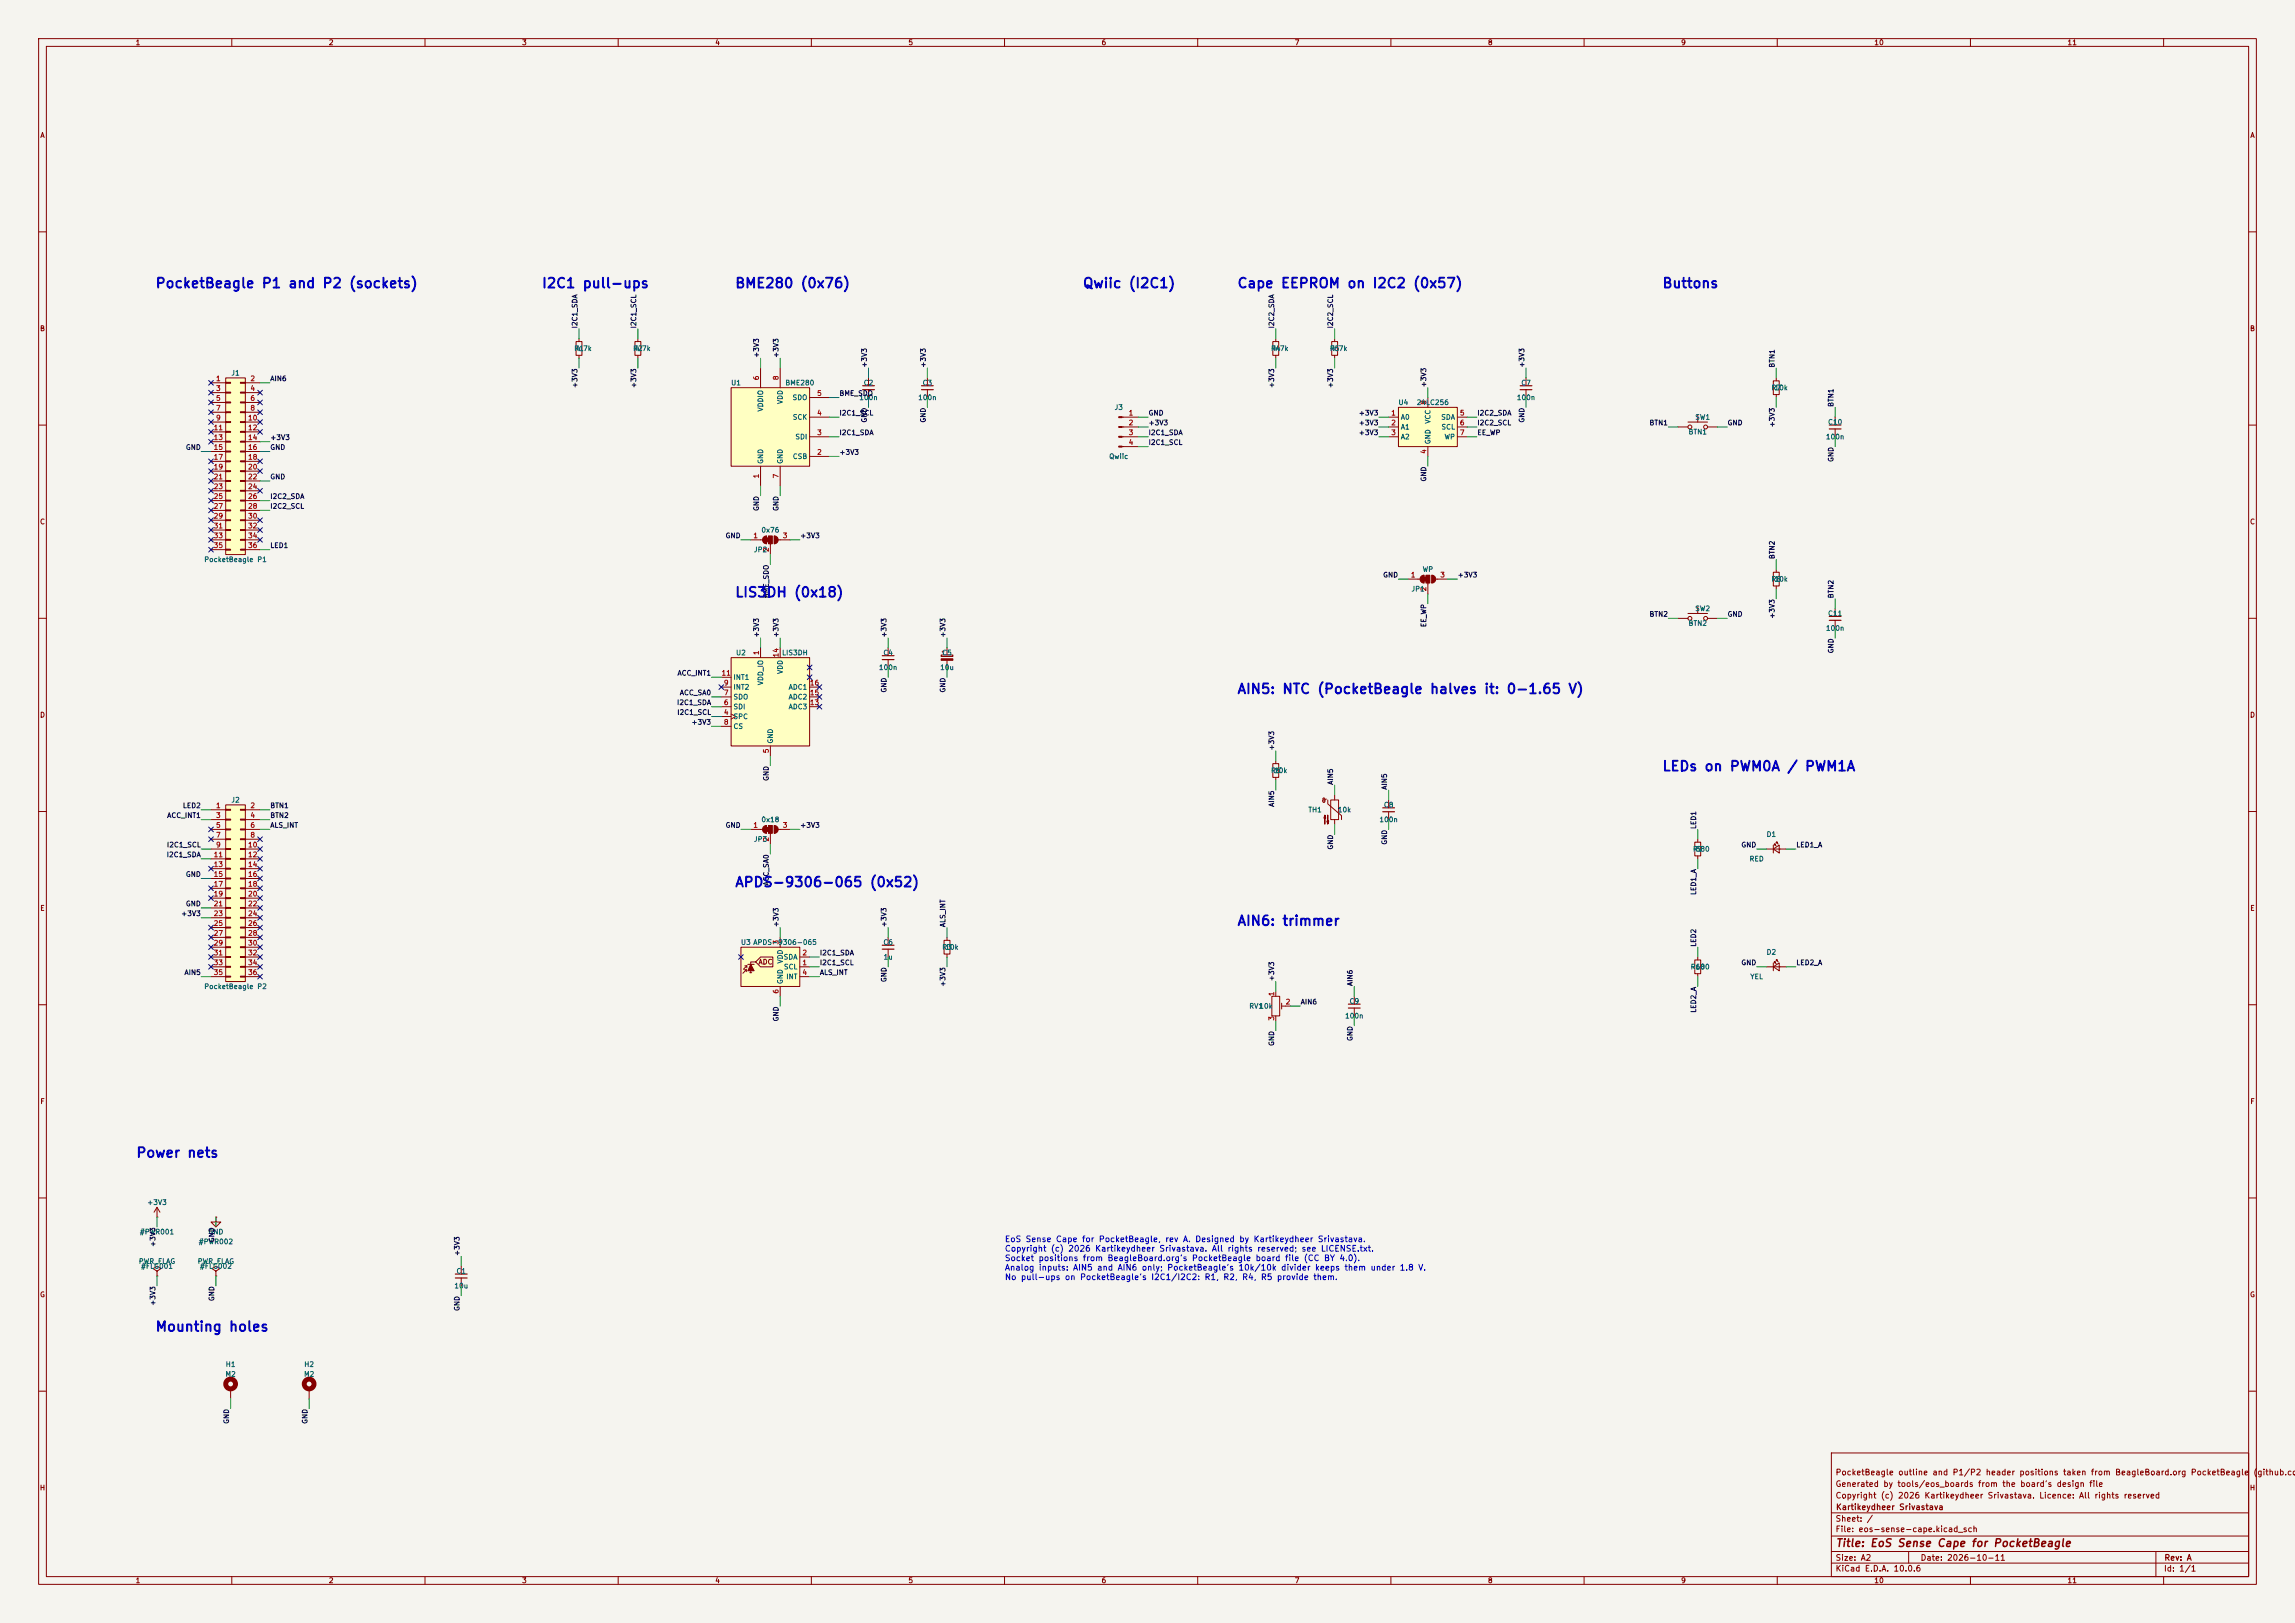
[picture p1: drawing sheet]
<svg xmlns="http://www.w3.org/2000/svg" width="594mm" height="420mm" viewBox="0 0 594 420" stroke-linecap="round" stroke-linejoin="round" font-family="sans-serif">
<defs><g id="words">
<g font-size="2.5" fill="#0000c2">
<text x="40.1" y="75.2">PocketBeagle P1 and P2 (sockets)</text>
<text x="140.1" y="75.2">I2C1 pull-ups</text>
<text x="190.1" y="75.2">BME280 (0x76)</text>
<text x="280.1" y="75.2">Qwiic (I2C1)</text>
<text x="320.1" y="75.2">Cape EEPROM on I2C2 (0x57)</text>
<text x="430.1" y="75.2">Buttons</text>
<text x="190.1" y="155.2">LIS3DH (0x18)</text>
<text x="320.1" y="180.2">AIN5: NTC (PocketBeagle halves it: 0-1.65 V)</text>
<text x="430.1" y="200.2">LEDs on PWM0A / PWM1A</text>
<text x="190.1" y="230.2">APDS-9306-065 (0x52)</text>
<text x="320.1" y="240.2">AIN6: trimmer</text>
<text x="35.1" y="300.2">Power nets</text>
<text x="40.1" y="345.2">Mounting holes</text>
</g>
<text font-size="2" fill="#840000" x="475" y="400.8">Title: EoS Sense Cape for PocketBeagle</text>
<g font-size="1.5" fill="#0000c2">
<text x="259.9" y="321.8">EoS Sense Cape for PocketBeagle, rev A. Designed by Kartikeydheer Srivastava.</text>
<text x="259.9" y="324.3">Copyright (c) 2026 Kartikeydheer Srivastava. All rights reserved; see LICENSE.txt.</text>
<text x="259.9" y="326.7">Socket positions from BeagleBoard.org's PocketBeagle board file (CC BY 4.0).</text>
<text x="259.9" y="329.2">Analog inputs: AIN5 and AIN6 only; PocketBeagle's 10k/10k divider keeps them under 1.8 V.</text>
<text x="259.9" y="331.6">No pull-ups on PocketBeagle's I2C1/I2C2: R1, R2, R4, R5 provide them.</text>
</g>
<g font-size="1.5" fill="#840000">
<text x="475" y="382.1">PocketBeagle outline and P1/P2 header positions taken from BeagleBoard.org PocketBeagle</text>
<text x="583.1" y="382.1">(github.com</text>
<text x="475" y="388.1">Copyright (c) 2026 Kartikeydheer Srivastava. Licence: All rights reserved</text>
<text x="475" y="385.1">Generated by tools/eos_boards from the board's design file</text>
<text x="475" y="394.1">Sheet: /</text>
<text x="475.1" y="391.1">Kartikeydheer Srivastava</text>
<text x="475" y="396.8">File: eos-sense-cape.kicad_sch</text>
<text x="475" y="407">KiCad E.D.A. 10.0.6</text>
<text x="475" y="404.2">Size: A2</text>
<text x="497" y="404.2">Date: 2026-10-11</text>
<text x="560" y="407">Id: 1/1</text>
<text x="560.1" y="404.2">Rev: A</text>
</g>
<g font-size="1.3" fill="#840000">
<text x="35" y="12">1</text>
<text x="85" y="12">2</text>
<text x="135" y="12">3</text>
<text x="185" y="12">4</text>
<text x="235" y="12">5</text>
<text x="285" y="12">6</text>
<text x="335" y="12">7</text>
<text x="385" y="12">8</text>
<text x="435" y="12">9</text>
<text x="485" y="12">10</text>
<text x="535" y="12">11</text>
<text x="10.3" y="36">A</text>
<text x="582.3" y="36">A</text>
<text x="10.2" y="86">B</text>
<text x="582.2" y="86">B</text>
<text x="10.2" y="136">C</text>
<text x="582.2" y="136">C</text>
<text x="10.2" y="186">D</text>
<text x="582.2" y="186">D</text>
<text x="10.3" y="236">E</text>
<text x="582.3" y="236">E</text>
<text x="196.2" y="249.9">ADC</text>
<text x="10.3" y="286">F</text>
<text x="582.3" y="286">F</text>
<text x="10.2" y="336">G</text>
<text x="582.2" y="336">G</text>
<text x="10.2" y="386">H</text>
<text x="582.2" y="386">H</text>
<text x="35" y="410">1</text>
<text x="85" y="410">2</text>
<text x="135" y="410">3</text>
<text x="185" y="410">4</text>
<text x="235" y="410">5</text>
<text x="285" y="410">6</text>
<text x="335" y="410">7</text>
<text x="385" y="410">8</text>
<text x="435" y="410">9</text>
<text x="485" y="410">10</text>
<text x="535" y="410">11</text>
</g>
<g font-size="1.3" fill="#0f0f0f">
<text x="149.7" y="85.1" transform="rotate(-90 149.7 85.1)">I2C1_SDA</text>
<text x="165" y="85.1" transform="rotate(-90 165 85.1)">I2C1_SCL</text>
<text x="330.1" y="85.1" transform="rotate(-90 330.1 85.1)">I2C2_SDA</text>
<text x="345.3" y="85.1" transform="rotate(-90 345.3 85.1)">I2C2_SCL</text>
<text x="196.7" y="92.7" transform="rotate(-90 196.7 92.7)">+3V3</text>
<text x="201.8" y="92.7" transform="rotate(-90 201.8 92.7)">+3V3</text>
<text x="224.7" y="95.3" transform="rotate(-90 224.7 95.3)">+3V3</text>
<text x="239.9" y="95.3" transform="rotate(-90 239.9 95.3)">+3V3</text>
<text x="394.8" y="95.3" transform="rotate(-90 394.8 95.3)">+3V3</text>
<text x="459.6" y="95.3" transform="rotate(-90 459.6 95.3)">BTN1</text>
<text x="69.8" y="98.9">AIN6</text>
<text x="149.7" y="100.6" transform="rotate(-90 149.7 100.6)">+3V3</text>
<text x="165" y="100.6" transform="rotate(-90 165 100.6)">+3V3</text>
<text x="330.1" y="100.6" transform="rotate(-90 330.1 100.6)">+3V3</text>
<text x="345.3" y="100.6" transform="rotate(-90 345.3 100.6)">+3V3</text>
<text x="369.4" y="100.4" transform="rotate(-90 369.4 100.4)">+3V3</text>
<text x="217.1" y="107.8">I2C1_SCL</text>
<text x="217.1" y="102.7">BME_SDO</text>
<text x="297.2" y="107.8">GND</text>
<text x="351.6" y="107.8">+3V3</text>
<text x="382.2" y="107.8">I2C2_SDA</text>
<text x="474.9" y="105.4" transform="rotate(-90 474.9 105.4)">BTN1</text>
<text x="217.1" y="112.9">I2C1_SDA</text>
<text x="224.7" y="109.5" transform="rotate(-90 224.7 109.5)">GND</text>
<text x="239.9" y="109.5" transform="rotate(-90 239.9 109.5)">GND</text>
<text x="297.2" y="112.9">I2C1_SDA</text>
<text x="297.2" y="110.4">+3V3</text>
<text x="351.6" y="112.9">+3V3</text>
<text x="351.6" y="110.4">+3V3</text>
<text x="382.2" y="112.9">EE_WP</text>
<text x="382.2" y="110.4">I2C2_SCL</text>
<text x="394.8" y="109.5" transform="rotate(-90 394.8 109.5)">GND</text>
<text x="426.8" y="110.4">BTN1</text>
<text x="447" y="110.4">GND</text>
<text x="459.6" y="110.7" transform="rotate(-90 459.6 110.7)">+3V3</text>
<text x="48" y="116.7">GND</text>
<text x="69.8" y="116.7">GND</text>
<text x="69.8" y="114.2">+3V3</text>
<text x="217.1" y="118">+3V3</text>
<text x="297.2" y="115.4">I2C1_SCL</text>
<text x="474.9" y="119.7" transform="rotate(-90 474.9 119.7)">GND</text>
<text x="69.8" y="124.3">GND</text>
<text x="369.4" y="124.7" transform="rotate(-90 369.4 124.7)">GND</text>
<text x="69.8" y="129.4">I2C2_SDA</text>
<text x="69.8" y="132">I2C2_SCL</text>
<text x="196.7" y="132.4" transform="rotate(-90 196.7 132.4)">GND</text>
<text x="201.8" y="132.4" transform="rotate(-90 201.8 132.4)">GND</text>
<text x="69.8" y="142.1">LED1</text>
<text x="187.7" y="139.6">GND</text>
<text x="207" y="139.6">+3V3</text>
<text x="357.9" y="149.7">GND</text>
<text x="377.2" y="149.7">+3V3</text>
<text x="459.6" y="144.8" transform="rotate(-90 459.6 144.8)">BTN2</text>
<text x="199.3" y="154.9" transform="rotate(-90 199.3 154.9)">BME_SDO</text>
<text x="474.9" y="155" transform="rotate(-90 474.9 155)">BTN2</text>
<text x="426.8" y="159.9">BTN2</text>
<text x="447" y="159.9">GND</text>
<text x="459.6" y="160.2" transform="rotate(-90 459.6 160.2)">+3V3</text>
<text x="196.7" y="165.1" transform="rotate(-90 196.7 165.1)">+3V3</text>
<text x="201.8" y="165.1" transform="rotate(-90 201.8 165.1)">+3V3</text>
<text x="229.7" y="165.1" transform="rotate(-90 229.7 165.1)">+3V3</text>
<text x="245" y="165.1" transform="rotate(-90 245 165.1)">+3V3</text>
<text x="369.4" y="162.4" transform="rotate(-90 369.4 162.4)">EE_WP</text>
<text x="474.9" y="169.2" transform="rotate(-90 474.9 169.2)">GND</text>
<text x="175.2" y="175.1">ACC_INT1</text>
<text x="229.7" y="179.4" transform="rotate(-90 229.7 179.4)">GND</text>
<text x="245" y="179.4" transform="rotate(-90 245 179.4)">GND</text>
<text x="175.1" y="182.8">I2C1_SDA</text>
<text x="175.2" y="185.3">I2C1_SCL</text>
<text x="175.8" y="180.2">ACC_SA0</text>
<text x="178.8" y="187.8">+3V3</text>
<text x="330.1" y="194.3" transform="rotate(-90 330.1 194.3)">+3V3</text>
<text x="199.3" y="202.2" transform="rotate(-90 199.3 202.2)">GND</text>
<text x="345.3" y="203.2" transform="rotate(-90 345.3 203.2)">AIN5</text>
<text x="47.2" y="209.4">LED2</text>
<text x="69.8" y="209.4">BTN1</text>
<text x="330.1" y="208.9" transform="rotate(-90 330.1 208.9)">AIN5</text>
<text x="359.3" y="204.5" transform="rotate(-90 359.3 204.5)">AIN5</text>
<text x="43.1" y="212">ACC_INT1</text>
<text x="69.8" y="212">BTN2</text>
<text x="69.8" y="214.5">ALS_INT</text>
<text x="187.7" y="214.5">GND</text>
<text x="207" y="214.5">+3V3</text>
<text x="439.3" y="214.7" transform="rotate(-90 439.3 214.7)">LED1</text>
<text x="43.1" y="219.6">I2C1_SCL</text>
<text x="345.3" y="220" transform="rotate(-90 345.3 220)">GND</text>
<text x="359.3" y="218.7" transform="rotate(-90 359.3 218.7)">GND</text>
<text x="450.6" y="219.6">GND</text>
<text x="464.8" y="219.6">LED1_A</text>
<text x="43" y="222.1">I2C1_SDA</text>
<text x="48" y="227.2">GND</text>
<text x="199.3" y="229.3" transform="rotate(-90 199.3 229.3)">ACC_SA0</text>
<text x="439.3" y="231.7" transform="rotate(-90 439.3 231.7)">LED1_A</text>
<text x="46.8" y="237.4">+3V3</text>
<text x="48" y="234.8">GND</text>
<text x="201.8" y="240.1" transform="rotate(-90 201.8 240.1)">+3V3</text>
<text x="229.7" y="240.1" transform="rotate(-90 229.7 240.1)">+3V3</text>
<text x="245" y="240.1" transform="rotate(-90 245 240.1)">ALS_INT</text>
<text x="439.3" y="245.1" transform="rotate(-90 439.3 245.1)">LED2</text>
<text x="212.1" y="247.5">I2C1_SDA</text>
<text x="212.1" y="250.1">I2C1_SCL</text>
<text x="450.6" y="250.1">GND</text>
<text x="464.8" y="250.1">LED2_A</text>
<text x="47.6" y="252.6">AIN5</text>
<text x="212.1" y="252.6">ALS_INT</text>
<text x="229.7" y="254.3" transform="rotate(-90 229.7 254.3)">GND</text>
<text x="245" y="255.5" transform="rotate(-90 245 255.5)">+3V3</text>
<text x="330.1" y="254" transform="rotate(-90 330.1 254)">+3V3</text>
<text x="350.4" y="255.3" transform="rotate(-90 350.4 255.3)">AIN6</text>
<text x="336.5" y="260.2">AIN6</text>
<text x="439.3" y="262.2" transform="rotate(-90 439.3 262.2)">LED2_A</text>
<text x="201.8" y="264.4" transform="rotate(-90 201.8 264.4)">GND</text>
<text x="350.4" y="269.5" transform="rotate(-90 350.4 269.5)">GND</text>
<text x="330.1" y="270.8" transform="rotate(-90 330.1 270.8)">GND</text>
<text x="40.5" y="322.8" transform="rotate(-90 40.5 322.8)">+3V3</text>
<text x="55.8" y="321.6" transform="rotate(-90 55.8 321.6)">GND</text>
<text x="119.3" y="325.1" transform="rotate(-90 119.3 325.1)">+3V3</text>
<text x="40.5" y="338" transform="rotate(-90 40.5 338)">+3V3</text>
<text x="55.8" y="336.8" transform="rotate(-90 55.8 336.8)">GND</text>
<text x="119.3" y="339.4" transform="rotate(-90 119.3 339.4)">GND</text>
<text x="59.6" y="368.6" transform="rotate(-90 59.6 368.6)">GND</text>
<text x="79.9" y="368.6" transform="rotate(-90 79.9 368.6)">GND</text>
</g>
<g font-size="1.3" fill="#006464">
<text x="148.5" y="91.1">R1</text>
<text x="149" y="91.1">4.7k</text>
<text x="163.7" y="91.1">R2</text>
<text x="164.2" y="91.1">4.7k</text>
<text x="328.8" y="91.1">R4</text>
<text x="329.3" y="91.1">4.7k</text>
<text x="344.1" y="91.1">R5</text>
<text x="344.6" y="91.1">4.7k</text>
<text x="59.7" y="97.5">J1</text>
<text x="189.1" y="100">U1</text>
<text x="203.1" y="100">BME280</text>
<text x="223.4" y="100">C2</text>
<text x="238.7" y="100">C3</text>
<text x="393.6" y="100">C7</text>
<text x="458.4" y="101.3">R7</text>
<text x="459.2" y="101.3">10k</text>
<text x="197.8" y="106.6" transform="rotate(-90 197.8 106.6)">VDDIO</text>
<text x="202.9" y="104.7" transform="rotate(-90 202.9 104.7)">VDD</text>
<text x="205" y="103.8">SDO</text>
<text x="222.3" y="103.8">100n</text>
<text x="237.5" y="103.8">100n</text>
<text x="288.3" y="106.4">J3</text>
<text x="361.8" y="105.1">U4</text>
<text x="366.5" y="105.1">24LC256</text>
<text x="392.5" y="103.8">100n</text>
<text x="205.1" y="108.9">SCK</text>
<text x="205.7" y="114">SDI</text>
<text x="362.4" y="108.9">A0</text>
<text x="362.4" y="111.5">A1</text>
<text x="362.4" y="114">A2</text>
<text x="370.5" y="109.8" transform="rotate(-90 370.5 109.8)">VCC</text>
<text x="372.9" y="108.9">SDA</text>
<text x="372.9" y="111.5">SCL</text>
<text x="373.7" y="114">WP</text>
<text x="436.9" y="112.7">BTN1</text>
<text x="438.6" y="108.9">SW1</text>
<text x="472.5" y="114">100n</text>
<text x="473" y="110.2">C10</text>
<text x="205.1" y="119.1">CSB</text>
<text x="287" y="119.1">Qwiic</text>
<text x="370.5" y="115.1" transform="rotate(-90 370.5 115.1)">GND</text>
<text x="197.8" y="120.2" transform="rotate(-90 197.8 120.2)">GND</text>
<text x="202.9" y="120.2" transform="rotate(-90 202.9 120.2)">GND</text>
<text x="195" y="143.2">JP2</text>
<text x="196.9" y="138.1">0x76</text>
<text x="52.7" y="145.7">PocketBeagle P1</text>
<text x="368.1" y="148.3">WP</text>
<text x="365.2" y="153.4">JP1</text>
<text x="458.4" y="150.8">R8</text>
<text x="459.2" y="150.8">10k</text>
<text x="438.6" y="158.4">SW2</text>
<text x="473" y="159.7">C11</text>
<text x="436.9" y="162.3">BTN2</text>
<text x="472.5" y="163.5">100n</text>
<text x="190.4" y="169.9">U2</text>
<text x="202.3" y="169.9">LIS3DH</text>
<text x="227.4" y="173.7">100n</text>
<text x="228.5" y="169.9">C4</text>
<text x="243.2" y="173.7">10u</text>
<text x="243.7" y="169.9">C5</text>
<text x="189.7" y="178.8">INT2</text>
<text x="189.7" y="176.2">INT1</text>
<text x="197.8" y="177.4" transform="rotate(-90 197.8 177.4)">VDD_IO</text>
<text x="202.9" y="174.5" transform="rotate(-90 202.9 174.5)">VDD</text>
<text x="204" y="178.8">ADC1</text>
<text x="189.7" y="183.8">SDI</text>
<text x="189.7" y="181.3">SDO</text>
<text x="204" y="183.8">ADC3</text>
<text x="204" y="181.3">ADC2</text>
<text x="189.7" y="186.4">SPC</text>
<text x="189.7" y="188.9">CS</text>
<text x="200.4" y="192.6" transform="rotate(-90 200.4 192.6)">GND</text>
<text x="328.8" y="200.4">R6</text>
<text x="329.6" y="200.4">10k</text>
<text x="59.7" y="208">J2</text>
<text x="358" y="209.2">C8</text>
<text x="196.9" y="213.1">0x18</text>
<text x="338.5" y="210.5">TH1</text>
<text x="346.1" y="210.5">10k</text>
<text x="356.9" y="213.1">100n</text>
<text x="195" y="218.1">JP3</text>
<text x="438.1" y="220.7">R9</text>
<text x="438.7" y="220.7">680</text>
<text x="457.1" y="216.9">D1</text>
<text x="452.7" y="223.2">RED</text>
<text x="191.6" y="244.8">U3 APDS-9306-065</text>
<text x="228.5" y="244.8">C6</text>
<text x="202.7" y="248.6">SDA</text>
<text x="202.8" y="251.2">SCL</text>
<text x="202.9" y="249.5" transform="rotate(-90 202.9 249.5)">VDD</text>
<text x="228.6" y="248.6">1u</text>
<text x="243.7" y="246.1">R3</text>
<text x="244.5" y="246.1">10k</text>
<text x="437.4" y="251.2">R10</text>
<text x="438.7" y="251.2">680</text>
<text x="457.1" y="247.3">D2</text>
<text x="52.7" y="256.2">PocketBeagle P2</text>
<text x="202.9" y="254.8" transform="rotate(-90 202.9 254.8)">GND</text>
<text x="203.4" y="253.7">INT</text>
<text x="452.9" y="253.7">YEL</text>
<text x="323.2" y="261.3">RV1</text>
<text x="325.8" y="261.3">10k</text>
<text x="348" y="263.9">100n</text>
<text x="349.2" y="260">C9</text>
<text x="38" y="312.1">+3V3</text>
<text x="36.1" y="319.7">#PWR001</text>
<text x="51.3" y="322.3">#PWR002</text>
<text x="53.8" y="319.7">GND</text>
<text x="35.8" y="327.4">PWR_FLAG</text>
<text x="36.4" y="328.6">#FLG001</text>
<text x="51" y="327.4">PWR_FLAG</text>
<text x="51.6" y="328.6">#FLG002</text>
<text x="118" y="329.9">C1</text>
<text x="117.5" y="333.7">10u</text>
<text x="58.2" y="356.6">M2</text>
<text x="58.3" y="354">H1</text>
<text x="78.6" y="356.6">M2</text>
<text x="78.6" y="354">H2</text>
</g>
<g font-size="1.3" fill="#a90000">
<text x="55.8" y="98.9">1</text>
<text x="55.8" y="101.5">3</text>
<text x="64.7" y="98.9">2</text>
<text x="64.7" y="101.5">4</text>
<text x="196.7" y="98.5" transform="rotate(-90 196.7 98.5)">6</text>
<text x="201.8" y="98.5" transform="rotate(-90 201.8 98.5)">8</text>
<text x="55.8" y="104">5</text>
<text x="55.8" y="106.5">7</text>
<text x="64.7" y="104">6</text>
<text x="64.7" y="106.5">8</text>
<text x="211.4" y="107.8">4</text>
<text x="211.4" y="102.7">5</text>
<text x="292" y="107.8">1</text>
<text x="359.9" y="107.8">1</text>
<text x="369.4" y="104.9" transform="rotate(-90 369.4 104.9)">8</text>
<text x="377.7" y="107.8">5</text>
<text x="55.2" y="111.6">11</text>
<text x="55.8" y="109.1">9</text>
<text x="64.1" y="109.1">10</text>
<text x="64.1" y="111.6">12</text>
<text x="211.4" y="112.9">3</text>
<text x="292" y="110.4">2</text>
<text x="292" y="112.9">3</text>
<text x="359.9" y="110.4">2</text>
<text x="359.9" y="112.9">3</text>
<text x="377.7" y="110.4">6</text>
<text x="377.7" y="112.9">7</text>
<text x="55.2" y="114.2">13</text>
<text x="55.2" y="116.7">15</text>
<text x="55.2" y="119.2">17</text>
<text x="64.1" y="114.2">14</text>
<text x="64.1" y="116.7">16</text>
<text x="64.1" y="119.2">18</text>
<text x="211.4" y="118">2</text>
<text x="292" y="115.4">4</text>
<text x="369.4" y="117.6" transform="rotate(-90 369.4 117.6)">4</text>
<text x="55.2" y="121.8">19</text>
<text x="55.2" y="124.3">21</text>
<text x="64.1" y="121.8">20</text>
<text x="64.1" y="124.3">22</text>
<text x="196.7" y="123.9" transform="rotate(-90 196.7 123.9)">1</text>
<text x="201.8" y="123.9" transform="rotate(-90 201.8 123.9)">7</text>
<text x="55.2" y="126.9">23</text>
<text x="55.2" y="129.4">25</text>
<text x="55.2" y="131.9">27</text>
<text x="64.1" y="126.9">24</text>
<text x="64.1" y="129.4">26</text>
<text x="64.1" y="131.9">28</text>
<text x="55.2" y="134.5">29</text>
<text x="55.2" y="137">31</text>
<text x="64.1" y="134.5">30</text>
<text x="64.1" y="137">32</text>
<text x="55.2" y="139.6">33</text>
<text x="55.2" y="142.1">35</text>
<text x="64.1" y="139.6">34</text>
<text x="64.1" y="142.1">36</text>
<text x="194.8" y="139.6">1</text>
<text x="199.3" y="143" transform="rotate(-90 199.3 143)">2</text>
<text x="202.5" y="139.6">3</text>
<text x="365" y="149.7">1</text>
<text x="372.6" y="149.7">3</text>
<text x="369.4" y="153.1" transform="rotate(-90 369.4 153.1)">2</text>
<text x="196.7" y="169.6" transform="rotate(-90 196.7 169.6)">1</text>
<text x="201.8" y="170.2" transform="rotate(-90 201.8 170.2)">14</text>
<text x="186.6" y="175.1">11</text>
<text x="187.2" y="177.7">9</text>
<text x="209.5" y="177.7">16</text>
<text x="187.2" y="185.3">4</text>
<text x="187.2" y="182.7">6</text>
<text x="187.2" y="180.2">7</text>
<text x="209.5" y="182.7">13</text>
<text x="209.5" y="180.2">15</text>
<text x="187.2" y="187.8">8</text>
<text x="199.3" y="195" transform="rotate(-90 199.3 195)">5</text>
<text x="55.8" y="209.4">1</text>
<text x="64.7" y="209.4">2</text>
<text x="55.8" y="212">3</text>
<text x="55.8" y="214.5">5</text>
<text x="64.7" y="212">4</text>
<text x="64.7" y="214.5">6</text>
<text x="194.8" y="214.5">1</text>
<text x="202.5" y="214.5">3</text>
<text x="55.8" y="217">7</text>
<text x="55.8" y="219.6">9</text>
<text x="64.1" y="219.6">10</text>
<text x="64.7" y="217">8</text>
<text x="199.3" y="217.9" transform="rotate(-90 199.3 217.9)">2</text>
<text x="55.2" y="222.1">11</text>
<text x="55.2" y="224.7">13</text>
<text x="55.2" y="227.2">15</text>
<text x="64.1" y="222.1">12</text>
<text x="64.1" y="224.7">14</text>
<text x="64.1" y="227.2">16</text>
<text x="55.2" y="229.7">17</text>
<text x="55.2" y="232.3">19</text>
<text x="64.1" y="229.7">18</text>
<text x="64.1" y="232.3">20</text>
<text x="55.2" y="234.8">21</text>
<text x="55.2" y="237.4">23</text>
<text x="55.2" y="239.9">25</text>
<text x="64.1" y="234.8">22</text>
<text x="64.1" y="237.4">24</text>
<text x="64.1" y="239.9">26</text>
<text x="55.2" y="242.4">27</text>
<text x="55.2" y="245">29</text>
<text x="64.1" y="242.4">28</text>
<text x="64.1" y="245">30</text>
<text x="201.8" y="244.6" transform="rotate(-90 201.8 244.6)">3</text>
<text x="55.2" y="247.5">31</text>
<text x="55.2" y="250.1">33</text>
<text x="64.1" y="247.5">32</text>
<text x="64.1" y="250.1">34</text>
<text x="207.5" y="250.1">1</text>
<text x="207.5" y="247.5">2</text>
<text x="55.2" y="252.6">35</text>
<text x="64.1" y="252.6">36</text>
<text x="201.8" y="257.3" transform="rotate(-90 201.8 257.3)">6</text>
<text x="207.5" y="252.6">4</text>
<text x="330.1" y="257.9" transform="rotate(-90 330.1 257.9)">1</text>
<text x="332.6" y="260.2">2</text>
<text x="330.1" y="264.3" transform="rotate(-90 330.1 264.3)">3</text>
</g>
</g></defs>
<path d="M0 0h594v420h-594z" fill="#f5f4ef" stroke="#f5f4ef" stroke-width=".26"/>
<g fill="none" stroke="#840000" stroke-width=".26">
<path d="M10 10h574v400h-574zM12 12h570v396h-570zM60 10v2M110 10v2M160 10v2M210 10v2M260 10v2M310 10v2M360 10v2M410 10v2M460 10v2M510 10v2"/>
<path d="M560 10v2M10 60h2M582 60h2M240 97.8v2M10 110h2M240 100.8v2.1M290.4 108h4.2M290.4 110.5h4.2M290.4 113h4.2M290.4 115.6h4.2M582 110h2M10 160h2"/>
<path d="M582 160h2M10 210h2M582 210h2M350.5 257.8v2M10 260h2M350.5 260.9v2M582 260h2M10 310h2M582 310h2M10 360h2M474 376h108v32h-108zM582 360h2"/>
<path d="M474 397.5h108M474 391.5h108M60 408v2M110 408v2M160 408v2M210 408v2M260 408v2M310 408v2M360 408v2M410 408v2M460 408v2M474 404.5h108"/>
<path d="M474 401.5h108M494 401.5v3M510 408v2M558 401.5v6.5M560 408v2"/>
</g>
<path d="M238.5 99.8h3.1M238.5 100.8h3.1M349 259.8h3M349 260.9h3" fill="none" stroke="#840000" stroke-width=".3"/>
<g fill="#840000" stroke="#840000" stroke-width=".26">
<path d="M289.6 107.8h.8v.3h-.8z"/>
<path d="M289.6 110.4h.8v.2h-.8z"/>
<path d="M289.6 112.9h.8v.3h-.8z"/>
<path d="M289.6 115.4h.8v.3h-.8z"/>
</g>
<path d="M189.2 100.3h20.3v20.4h-20.3z" fill="#ffffc2"/>
<g fill="none" stroke="#840000" stroke-width=".26">
<path d="M196.8 95.3v5M201.9 95.3v5M189.2 100.3h20.3v20.4h-20.3zM209.5 118.1h5.1M209.5 113h5.1M209.5 108h5.1M209.5 102.9h5.1M194.3 139.7h3.1M196.8 120.7v5M198.4 138.7v2M200.4 138.7v2M201.4 139.7h3.1"/>
<path d="M201.9 120.7v5M199.4 140.7v2.8M438.7 248.4h1.5v3.6h-1.5zM439.4 247.7v.7M439.4 252v.7M457.2 250.2h5.1M459 250.2l1.5-1v2zM459 249.2v2M459.2 249.2v-.3h.3h-.3l.5 .5M459.7 248.7v-.3h.3h-.3l.5 .5"/>
</g>
<g fill="#840000" stroke="#840000" stroke-width=".26">
<path d="M198.4 139.2h.5v1h-.5z"/>
<path d="M197.7 139l.7-.3v2a1.02 1.02 0 0 1-1-.6 1.02 1.02 0 0 1 .3-1.1z"/>
<path d="M198.9 138.7h1v2h-1z"/>
<path d="M200.4 138.7a1.02 1.02 0 0 1 1 1 1.02 1.02 0 0 1-1 1z"/>
</g>
<path d="M189.2 170.2h20.3v22.8h-20.3z" fill="#ffffc2"/>
<g fill="none" stroke="#840000" stroke-width=".26">
<path d="M149.1 88.4h1.5v3.5h-1.5zM149.9 87.6v.8M149.9 91.9v.8M164.3 88.4h1.6v3.5h-1.6zM165.1 87.6v.8M165.1 91.9v.8M224.8 97.8v2M224.8 100.8v2.1M186.7 177.8h2.5M186.7 175.3h2.5M189.2 170.2h20.3v22.8h-20.3zM196.8 167.6v2.6"/>
<path d="M201.9 167.6v2.6M209.5 177.8h2.6M229.9 167.6v2.1M229.9 170.7v2M243.6 169.5h3v.4h-3zM243.8 168.7h.5M244.1 168.4v.5M245.1 167.6v1.9M245.1 170.9v1.8M186.7 185.4h2.5M186.7 182.9h2.5M186.7 180.3h2.5"/>
<path d="M186.7 188h2.5M189.2 184.8l1.3 .6-1.3 .7M199.4 193v2.6M209.5 182.9h2.6M209.5 180.3h2.6M194.3 214.6h3.1M198.4 213.6v2M199.4 215.6v2.8M200.4 213.6v2M201.4 214.6h3.1M438.7 217.9h1.5v3.6h-1.5zM439.4 217.2v.7"/>
<path d="M457.2 219.7h5.1M459 219.7l1.5-1v2zM459 218.7v2M459.2 218.7v-.3h.3h-.3l.5 .5M459.7 218.2v-.3h.3h-.3l.5 .5M439.4 221.5v.8M55.9 315v1.2h1.2l-1.2 1.3-1.3-1.3h1.3M55.9 315h.1M55.9 328.9l1-.6-1-.6-1 .6 1 .6v1.3M55.9 330.2h.1"/>
</g>
<path d="M223.3 99.8h3M223.3 100.8h3M228.3 169.7h3.1M228.3 170.7h3.1" fill="none" stroke="#840000" stroke-width=".3"/>
<g fill="#840000" stroke="#840000" stroke-width=".26">
<path d="M243.6 170.5h3v.4h-3z"/>
<path d="M198.4 214.1h.5v1h-.5z"/>
<path d="M197.7 213.9l.7-.3v2a1.02 1.02 0 0 1-1-.6 1.02 1.02 0 0 1 .3-1.1z"/>
<path d="M198.9 213.6h1v2h-1z"/>
<path d="M200.4 213.6a1.02 1.02 0 0 1 1 1 1.02 1.02 0 0 1-1 1z"/>
</g>
<path d="M191.8 245.1h15.2v10.2h-15.2z" fill="#ffffc2"/>
<g fill="none" stroke="#840000" stroke-width=".26">
<path d="M459 98.6h1.5v3.5h-1.5zM459.7 97.8v.8M459.7 102.1v.8M475 108v2M475 111v2M436.9 158.8h5.1M439.4 157v1.8M459 148.1h1.5v3.5h-1.5zM459.7 147.3v.8M459.7 151.6v.8M475 157.5v2M434.3 160h2.6"/>
<path d="M442 160h2.5M475 160.5v2.1M191.8 245.1h15.2v10.2h-15.2zM192.7 251h.5M192.8 249.9h.5M193.2 251l-.9 .8M193.2 251v.5M193.3 249.9l-.9 .9M193.3 249.9v.5M193.5 249.6h1.7M194.1 251.7h.5M195.6 248.9l1.2-1.2h3.2v2.5h-3.2z"/>
<path d="M195.6 248.9h-1.3v2.8M201.9 242.6v2.5M201.9 255.3v2.5M207 250.2h2.5M207 247.7h2.5M207 252.7h2.5M229.9 242.6v2M229.9 245.6v2.1M244.3 243.3h1.6v3.6h-1.6zM245.1 242.6v.7M245.1 246.9v.8M40.6 315h.1"/>
<path d="M40.6 312.4l-.7 1.3M40.6 312.4l.8 1.3M40.6 312.4v2.6M40.6 328.9l1.1-.6-1.1-.6-1 .6 1 .6v1.3M40.6 330.2h.1M119.4 327.7v2M119.4 330.7v2M59.7 359.4v2.6M80 359.4v2.6"/>
<circle cx="437.4" cy="160" r=".51"/>
<circle cx="441.5" cy="160" r=".51"/>
</g>
<path d="M194.3 249.6l.9 1.6h-1.7z" fill="#840000" stroke="#840000" stroke-width=".26"/>
<path d="M473.5 110h3M473.5 111h3M473.5 159.5h3M473.5 160.5h3M228.3 244.6h3.1M228.3 245.6h3.1M117.9 329.7h3M117.9 330.7h3" fill="none" stroke="#840000" stroke-width=".3"/>
<g fill="none" stroke="#840000" stroke-width="1.3">
<circle cx="59.7" cy="358.1" r="1.27"/>
<circle cx="80" cy="358.1" r="1.27"/>
</g>
<path d="M58.4 97.8h5.1v45.7h-5.1z" fill="#ffffc2"/>
<g fill="none" stroke="#840000" stroke-width=".26">
<path d="M54.6 99.1h3.8M58.4 97.8h5.1v45.7h-5.1zM58.4 98.9h1.3v.3h-1.3zM62.2 98.9h1.3v.3h-1.3zM63.5 99.1h3.8M329.4 88.4h1.6v3.5h-1.6zM330.2 87.6v.8M330.2 91.9v.8M344.7 88.4h1.5v3.5h-1.5zM345.4 87.6v.8M345.4 91.9v.8M54.6 101.6h3.8"/>
<path d="M54.6 104.1h3.8M54.6 106.7h3.8M54.6 109.2h3.8M54.6 111.8h3.8M54.6 114.3h3.8M54.6 116.8h3.8M54.6 119.4h3.8M58.4 101.5h1.3v.2h-1.3zM58.4 104h1.3v.3h-1.3zM58.4 106.6h1.3v.2h-1.3zM58.4 109.1h1.3v.2h-1.3zM58.4 111.6h1.3v.3h-1.3z"/>
<path d="M58.4 114.2h1.3v.2h-1.3zM58.4 116.7h1.3v.3h-1.3zM58.4 119.3h1.3v.2h-1.3zM62.2 101.5h1.3v.2h-1.3zM62.2 104h1.3v.3h-1.3zM62.2 106.6h1.3v.2h-1.3zM62.2 109.1h1.3v.2h-1.3zM62.2 111.6h1.3v.3h-1.3zM62.2 114.2h1.3v.2h-1.3zM62.2 116.7h1.3v.3h-1.3zM62.2 119.3h1.3v.2h-1.3zM63.5 101.6h3.8"/>
<path d="M63.5 104.1h3.8M63.5 106.7h3.8M63.5 109.2h3.8M63.5 111.8h3.8M63.5 114.3h3.8M63.5 116.8h3.8M63.5 119.4h3.8M434.3 110.5h2.6M436.9 109.2h5.1M439.4 107.4v1.8M442 110.5h2.5M54.6 121.9h3.8"/>
<path d="M54.6 124.5h3.8M54.6 127h3.8M54.6 129.5h3.8M54.6 132.1h3.8M54.6 134.6h3.8M54.6 137.2h3.8M54.6 139.7h3.8M58.4 121.8h1.3v.2h-1.3zM58.4 124.3h1.3v.3h-1.3zM58.4 126.9h1.3v.2h-1.3zM58.4 129.4h1.3v.3h-1.3zM58.4 132h1.3v.2h-1.3z"/>
<path d="M58.4 134.5h1.3v.2h-1.3zM58.4 137h1.3v.3h-1.3zM58.4 139.6h1.3v.2h-1.3zM62.2 121.8h1.3v.2h-1.3zM62.2 124.3h1.3v.3h-1.3zM62.2 126.9h1.3v.2h-1.3zM62.2 129.4h1.3v.3h-1.3zM62.2 132h1.3v.2h-1.3zM62.2 134.5h1.3v.2h-1.3zM62.2 137h1.3v.3h-1.3zM62.2 139.6h1.3v.2h-1.3zM63.5 121.9h3.8"/>
<path d="M63.5 124.5h3.8M63.5 127h3.8M63.5 129.5h3.8M63.5 132.1h3.8M63.5 134.6h3.8M63.5 137.2h3.8M63.5 139.7h3.8M54.6 142.2h3.8M58.4 142.1h1.3v.3h-1.3zM62.2 142.1h1.3v.3h-1.3zM63.5 142.2h3.8"/>
<circle cx="437.4" cy="110.5" r=".51"/>
<circle cx="441.5" cy="110.5" r=".51"/>
</g>
<path d="M361.9 105.4h15.3v10.2h-15.3z" fill="#ffffc2"/>
<g fill="none" stroke="#840000" stroke-width=".26">
<path d="M359.4 108h2.5M359.4 110.5h2.5M359.4 113h2.5M361.9 105.4h15.3v10.2h-15.3zM369.6 102.9v2.5M369.6 115.6v2.5M377.2 108h2.5M377.2 110.5h2.5M377.2 113h2.5M364.5 149.9h3M368.6 148.8v2.1M369.6 150.9v2.8"/>
<path d="M370.6 148.8v2.1M371.6 149.9h3M329.4 197.6h1.6v3.6h-1.6zM330.2 196.9v.7M330.2 201.2v.7"/>
</g>
<g fill="#840000" stroke="#840000" stroke-width=".26">
<path d="M368.6 149.4h.5v1h-.5z"/>
<path d="M367.8 149.1l.8-.3v2.1a1.02 1.02 0 0 1-1-.7 1.02 1.02 0 0 1 .2-1.1z"/>
<path d="M369.1 148.8h1v2.1h-1z"/>
<path d="M370.6 148.8a1.02 1.02 0 0 1 1 1.1 1.02 1.02 0 0 1-1 1z"/>
</g>
<path d="M58.4 208.3h5.1v45.7h-5.1z" fill="#ffffc2"/>
<g fill="none" stroke="#840000" stroke-width=".26">
<path d="M395 97.8v2M395 100.8v2.1M54.6 209.6h3.8M54.6 212.1h3.8M54.6 214.6h3.8M54.6 217.2h3.8M54.6 219.7h3.8M58.4 208.3h5.1v45.7h-5.1zM58.4 209.4h1.3v.3h-1.3zM58.4 212h1.3v.2h-1.3zM58.4 214.5h1.3v.3h-1.3zM58.4 217h1.3v.3h-1.3z"/>
<path d="M58.4 219.6h1.3v.2h-1.3zM62.2 209.4h1.3v.3h-1.3zM62.2 212h1.3v.2h-1.3zM62.2 214.5h1.3v.3h-1.3zM62.2 217h1.3v.3h-1.3zM62.2 219.6h1.3v.2h-1.3zM63.5 209.6h3.8M63.5 212.1h3.8M63.5 214.6h3.8M63.5 217.2h3.8M63.5 219.7h3.8M342.3 207.1l.1 .3"/>
<path d="M342.4 206.8l.2-.3 .3 .2-.1 .9h-.2l-.2-.2M342.4 206.8l.4 .2 .5-.2M343.7 207v1l3.5 3.1v1M344.4 207h2.1v5.1h-2.1zM345.4 205.7v1.3M345.4 212.1v1.3M359.4 207v2M359.4 210.1v2M54.6 222.3h3.8M54.6 224.8h3.8M54.6 227.3h3.8M54.6 229.9h3.8"/>
<path d="M54.6 232.4h3.8M54.6 235h3.8M54.6 237.5h3.8M58.4 222.1h1.3v.3h-1.3zM58.4 224.7h1.3v.2h-1.3zM58.4 227.2h1.3v.3h-1.3zM58.4 229.7h1.3v.3h-1.3zM58.4 232.3h1.3v.2h-1.3zM58.4 234.8h1.3v.3h-1.3zM58.4 237.4h1.3v.2h-1.3zM58.4 239.9h1.3v.3h-1.3zM62.2 222.1h1.3v.3h-1.3z"/>
<path d="M62.2 224.7h1.3v.2h-1.3zM62.2 227.2h1.3v.3h-1.3zM62.2 229.7h1.3v.3h-1.3zM62.2 232.3h1.3v.2h-1.3zM62.2 234.8h1.3v.3h-1.3zM62.2 237.4h1.3v.2h-1.3zM62.2 239.9h1.3v.3h-1.3zM63.5 222.3h3.8M63.5 224.8h3.8M63.5 227.3h3.8M63.5 229.9h3.8M63.5 232.4h3.8"/>
<path d="M63.5 235h3.8M63.5 237.5h3.8M54.6 240h3.8M54.6 242.6h3.8M54.6 245.1h3.8M54.6 247.7h3.8M54.6 250.2h3.8M54.6 252.7h3.8M58.4 242.4h1.3v.3h-1.3zM58.4 245h1.3v.2h-1.3zM58.4 247.5h1.3v.3h-1.3zM58.4 250.1h1.3v.2h-1.3z"/>
<path d="M58.4 252.6h1.3v.3h-1.3zM62.2 242.4h1.3v.3h-1.3zM62.2 245h1.3v.2h-1.3zM62.2 247.5h1.3v.3h-1.3zM62.2 250.1h1.3v.2h-1.3zM62.2 252.6h1.3v.3h-1.3zM63.5 240h3.8M63.5 242.6h3.8M63.5 245.1h3.8M63.5 247.7h3.8M63.5 250.2h3.8M63.5 252.7h3.8"/>
<path d="M329.2 257.8h2v5.1h-2zM330.2 256.5v1.3M331.7 259.6v1.5M330.2 262.9v1.3M331.7 260.4h2.3"/>
</g>
<path d="M393.4 99.8h3.1M393.4 100.8h3.1M357.9 209h3M357.9 210.1h3" fill="none" stroke="#840000" stroke-width=".3"/>
<g fill="#840000" stroke="#840000" stroke-width=".26">
<path d="M342.9 210.9l.3 .8h-.6l.3-.8v2.3z"/>
<path d="M343.7 210.9v2.3l-.3-.7h.5l-.2 .7z"/>
</g>
<g fill="none" stroke="#009600" stroke-width=".26">
<path d="M67.3 99.1h2.5M149.9 85.1v2.5M149.9 92.7v2.6M165.1 85.1v2.5M165.1 92.7v2.6M196.8 92.7v2.6M201.9 92.7v2.6M224.8 95.3v2.5M240 95.3v2.5M330.2 85.1v2.5M330.2 92.7v2.6M345.4 85.1v2.5"/>
<path d="M345.4 92.7v2.6M395 95.3v2.5M459.7 95.3v2.5M52.1 116.8h2.5M67.3 114.3h2.5M67.3 116.8h2.5M214.6 108h2.6M214.6 113h2.6M214.6 118.1h2.6M214.6 102.9h2.6M224.8 102.9v2.5M240 102.9v2.5"/>
<path d="M294.6 108h2.6M294.6 110.5h2.6M294.6 113h2.6M294.6 115.6h2.6M356.9 108h2.5M356.9 110.5h2.5M356.9 113h2.5M369.6 100.3v2.6M369.6 118.1v2.6M379.7 108h2.6M379.7 110.5h2.6M379.7 113h2.6"/>
<path d="M395 102.9v2.5M431.8 110.5h2.5M444.5 110.5h2.5M459.7 102.9v2.5M475 105.4v2.6M475 113v2.6M67.3 124.5h2.5M67.3 129.5h2.5M67.3 132.1h2.5M191.8 139.7h2.5M196.8 125.7v2.6M201.9 125.7v2.6"/>
<path d="M204.5 139.7h2.5M67.3 142.2h2.5M199.4 143.5v2.6M361.9 149.9h2.6M369.6 153.7v2.5M374.6 149.9h2.6M459.7 144.8v2.5M459.7 152.4v2.5M475 154.9v2.6M184.1 175.3h2.6M196.8 165.1v2.5M201.9 165.1v2.5"/>
<path d="M229.9 165.1v2.5M229.9 172.7v2.6M245.1 165.1v2.5M245.1 172.7v2.6M431.8 160h2.5M444.5 160h2.5M475 162.6v2.5M184.1 182.9h2.6M184.1 180.3h2.6M184.1 188h2.6M184.1 185.4h2.6M199.4 195.6v2.5"/>
<path d="M330.2 194.3v2.6M52.1 219.7h2.5M52.1 209.6h2.5M52.1 212.1h2.5M67.3 214.6h2.5M67.3 209.6h2.5M67.3 212.1h2.5M191.8 214.6h2.5M199.4 218.4v2.6M204.5 214.6h2.5M330.2 201.9v2.6M345.4 203.2v2.5"/>
<path d="M345.4 213.4v2.5M359.4 204.5v2.5M359.4 212.1v2.5M439.4 214.6v2.6M454.7 219.7h2.5M462.3 219.7h2.5M52.1 237.5h2.5M52.1 235h2.5M52.1 227.3h2.5M52.1 222.3h2.5M439.4 222.3v2.5M52.1 252.7h2.5"/>
<path d="M201.9 240v2.6M201.9 257.8v2.6M209.5 250.2h2.6M209.5 252.7h2.6M209.5 247.7h2.6M229.9 240v2.6M229.9 247.7v2.5M245.1 240v2.6M245.1 247.7v2.5M330.2 254v2.5M350.5 255.3v2.5M439.4 245.1v2.6"/>
<path d="M439.4 252.7v2.6M454.7 250.2h2.5M462.3 250.2h2.5M330.2 264.2v2.5M334 260.4h2.5M350.5 262.9v2.5M40.6 315v2.5M55.9 315v2.5M40.6 330.2v2.5M55.9 330.2v2.5M119.4 325.1v2.6M119.4 332.7v2.6"/>
<path d="M59.7 362v2.5M80 362v2.5"/>
</g>
<g fill="none" stroke="#000084" stroke-width=".26">
<path d="M54 98.5l1.2 1.2M55.2 98.5l-1.2 1.2M54 101l1.2 1.2M54 103.5l1.2 1.2M54 106.1l1.2 1.2M54 113.7l1.2 1.2M54 108.6l1.2 1.2M54 118.8l1.2 1.2M54 111.2l1.2 1.2M55.2 101l-1.2 1.2M55.2 118.8l-1.2 1.2M55.2 103.5l-1.2 1.2"/>
<path d="M55.2 106.1l-1.2 1.2M55.2 108.6l-1.2 1.2M55.2 113.7l-1.2 1.2M55.2 111.2l-1.2 1.2M66.7 106.1l1.2 1.2M66.7 111.2l1.2 1.2M66.7 118.8l1.2 1.2M66.7 101l1.2 1.2M66.7 103.5l1.2 1.2M66.7 108.6l1.2 1.2M67.9 106.1l-1.2 1.2M67.9 118.8l-1.2 1.2"/>
<path d="M67.9 111.2l-1.2 1.2M67.9 108.6l-1.2 1.2M67.9 101l-1.2 1.2M67.9 103.5l-1.2 1.2M54 134l1.2 1.2M54 131.5l1.2 1.2M54 128.9l1.2 1.2M54 126.4l1.2 1.2M54 123.9l1.2 1.2M54 139.1l1.2 1.2M54 136.6l1.2 1.2M54 121.3l1.2 1.2"/>
<path d="M55.2 134l-1.2 1.2M55.2 131.5l-1.2 1.2M55.2 128.9l-1.2 1.2M55.2 126.4l-1.2 1.2M55.2 123.9l-1.2 1.2M55.2 139.1l-1.2 1.2M55.2 136.6l-1.2 1.2M55.2 121.3l-1.2 1.2M66.7 139.1l1.2 1.2M66.7 136.6l1.2 1.2M66.7 126.4l1.2 1.2M66.7 121.3l1.2 1.2"/>
<path d="M66.7 134l1.2 1.2M67.9 121.3l-1.2 1.2M67.9 126.4l-1.2 1.2M67.9 139.1l-1.2 1.2M67.9 136.6l-1.2 1.2M67.9 134l-1.2 1.2M54 141.6l1.2 1.2M55.2 141.6l-1.2 1.2M186.1 177.2l1.2 1.2M187.3 177.2l-1.2 1.2M208.9 172.1l1.3 1.2M208.9 174.7l1.3 1.2"/>
<path d="M210.2 172.1l-1.3 1.2M210.2 174.7l-1.3 1.2M211.5 177.2l1.2 1.2M211.5 179.7l1.2 1.2M212.7 177.2l-1.2 1.2M212.7 179.7l-1.2 1.2M211.5 182.3l1.2 1.2M212.7 182.3l-1.2 1.2M54 214l1.2 1.2M54 216.6l1.2 1.2M55.2 214l-1.2 1.2M55.2 216.6l-1.2 1.2"/>
<path d="M66.7 219.1l1.2 1.2M66.7 216.6l1.2 1.2M67.9 219.1l-1.2 1.2M67.9 216.6l-1.2 1.2M54 224.2l1.2 1.2M54 229.3l1.2 1.2M54 231.8l1.2 1.2M54 239.4l1.2 1.2M55.2 231.8l-1.2 1.2M55.2 224.2l-1.2 1.2M55.2 229.3l-1.2 1.2M55.2 239.4l-1.2 1.2"/>
<path d="M66.7 221.6l1.2 1.3M66.7 226.7l1.2 1.2M66.7 229.3l1.2 1.2M66.7 236.9l1.2 1.2M66.7 224.2l1.2 1.2M66.7 231.8l1.2 1.2M66.7 234.3l1.2 1.3M66.7 239.4l1.2 1.2M67.9 221.6l-1.2 1.3M67.9 229.3l-1.2 1.2M67.9 224.2l-1.2 1.2M67.9 226.7l-1.2 1.2"/>
<path d="M67.9 231.8l-1.2 1.2M67.9 234.3l-1.2 1.3M67.9 236.9l-1.2 1.2M67.9 239.4l-1.2 1.2M54 242l1.2 1.2M54 244.5l1.2 1.2M54 247l1.2 1.3M54 249.6l1.2 1.2M55.2 242l-1.2 1.2M55.2 244.5l-1.2 1.2M55.2 247l-1.2 1.3M55.2 249.6l-1.2 1.2"/>
<path d="M66.7 242l1.2 1.2M66.7 244.5l1.2 1.2M66.7 247l1.2 1.3M66.7 252.1l1.2 1.2M66.7 249.6l1.2 1.2M67.9 242l-1.2 1.2M67.9 244.5l-1.2 1.2M67.9 247l-1.2 1.3M67.9 252.1l-1.2 1.2M67.9 249.6l-1.2 1.2M191.2 247l1.2 1.3M192.4 247l-1.2 1.3"/>
</g>
<use href="#words"/>
</svg>
